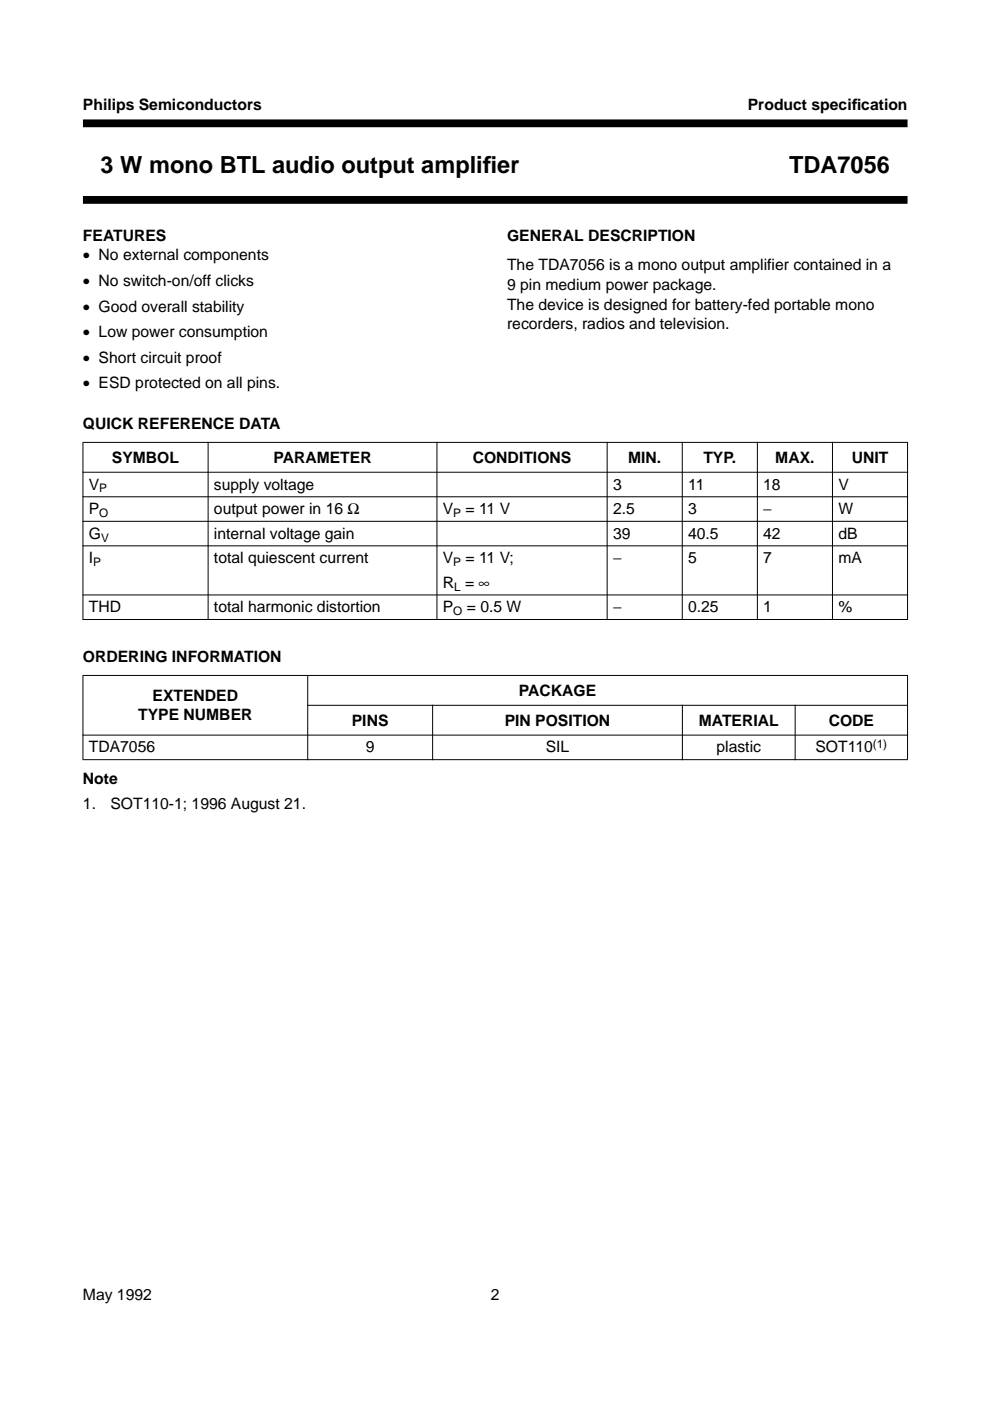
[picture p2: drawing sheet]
<svg xmlns="http://www.w3.org/2000/svg" width="210mm" height="297mm" viewBox="0 0 210 297" stroke-linecap="round" stroke-linejoin="round" font-family="sans-serif">
<defs><g id="words">
<g font-size="5">
<text x="21.3" y="36.6">3 W mono BTL audio output amplif</text>
<text x="102.4" y="36.6">ier</text>
<text x="167.3" y="36.6">TDA7056</text>
</g>
<g font-size="3.3">
<text x="17.6" y="23.4">Philips Semiconductors</text>
<text x="158.6" y="23.4">Product specif</text>
<text x="180.6" y="23.4">ication</text>
<text x="17.6" y="51.1">FEATURES</text>
<text x="107.5" y="51.1">GENERAL DESCRIPTION</text>
<text x="17.6" y="55.2">• No external components</text>
<text x="107.5" y="57.3">The TDA7056 is a mono output amplifier contained in a</text>
<text x="17.6" y="60.6">• No switch-on/off clicks</text>
<text x="107.5" y="61.5">9 pin medium power package.</text>
<text x="107.5" y="65.6">The device is designed for battery-fed portable mono</text>
<text x="17.6" y="66">• Good overall stability</text>
<text x="17.6" y="71.5">• Low power consumption</text>
<text x="107.5" y="69.8">recorders, radios and television.</text>
<text x="17.6" y="76.9">• Short circuit proof</text>
<text x="17.6" y="82.3">• ESD protected on all pins.</text>
<text x="17.6" y="91">QUICK REFERENCE DATA</text>
<text x="23.7" y="98.1">SYMBOL</text>
<text x="58" y="98.1">PARAMETER</text>
<text x="100.2" y="98.1">CONDITIONS</text>
<text x="133.2" y="98.1">MIN.</text>
<text x="149.1" y="98.1">TYP.</text>
<text x="164.4" y="98.1">MAX.</text>
<text x="180.6" y="98.1">UNIT</text>
<text x="18.8" y="103.8">V</text>
<text x="45.4" y="103.8">supply voltage</text>
<text x="130" y="103.8">3</text>
<text x="145.9" y="103.8">11</text>
<text x="161.8" y="103.8">18</text>
<text x="177.7" y="103.8">V</text>
<text x="18.8" y="109">P</text>
<text x="45.4" y="109">output power in 16 Ω</text>
<text x="93.9" y="109">V</text>
<text x="98.7" y="109">= 11 V</text>
<text x="130" y="109">2.5</text>
<text x="145.9" y="109">3</text>
<text x="161.8" y="109">−</text>
<text x="177.7" y="109">W</text>
<text x="18.8" y="114.2">G</text>
<text x="18.8" y="119.4">I</text>
<text x="45.4" y="114.2">internal voltage gain</text>
<text x="45.4" y="119.4">total quiescent current</text>
<text x="93.9" y="119.4">V</text>
<text x="98.7" y="119.4">= 11 V;</text>
<text x="130" y="119.4">−</text>
<text x="130" y="114.2">39</text>
<text x="145.9" y="119.4">5</text>
<text x="145.9" y="114.2">40.5</text>
<text x="161.8" y="119.4">7</text>
<text x="161.8" y="114.2">42</text>
<text x="177.7" y="119.4">mA</text>
<text x="177.7" y="114.2">dB</text>
<text x="93.9" y="124.6">R = ∞</text>
<text x="18.8" y="129.8">THD</text>
<text x="45.4" y="129.8">total harmonic distortion</text>
<text x="93.9" y="129.8">P</text>
<text x="99" y="129.8">= 0.5 W</text>
<text x="130" y="129.8">−</text>
<text x="145.9" y="129.8">0.25</text>
<text x="161.8" y="129.8">1</text>
<text x="177.7" y="129.8">%</text>
<text x="17.6" y="140.4">ORDERING INFORMATION</text>
<text x="32.3" y="148.6">EXTENDED</text>
<text x="110" y="147.5">PACKAGE</text>
<text x="29.3" y="152.8">TYPE NUMBER</text>
<text x="74.6" y="153.8">PINS</text>
<text x="107" y="153.8">PIN POSITION</text>
<text x="148.2" y="153.8">MATERIAL</text>
<text x="175.7" y="153.8">CODE</text>
<text x="18.8" y="159.5">TDA7056</text>
<text x="77.6" y="159.5">9</text>
<text x="115.7" y="159.5">SIL</text>
<text x="151.9" y="159.5">plastic</text>
<text x="172.9" y="159.5">SOT110</text>
<text x="17.6" y="166.2">Note</text>
<text x="17.6" y="171.6">1.</text>
<text x="23.4" y="171.6">SOT110-1; 1996 August 21.</text>
<text x="17.6" y="275.6">May 1992</text>
<text x="104.1" y="275.6">2</text>
</g>
<g font-size="2.5">
<text x="21.1" y="104.4">P</text>
<text x="21.1" y="109.6">O</text>
<text x="96.1" y="109.6">P</text>
<text x="21.4" y="114.8">V</text>
<text x="19.8" y="120">P</text>
<text x="96.1" y="120">P</text>
<text x="96.3" y="125.2">L</text>
<text x="96.1" y="130.4">O</text>
<text x="185.1" y="158.5">(1)</text>
</g>
</g></defs>
<path d="M17.6 26.2h174.8M17.6 42.4h174.8" fill="none" stroke="#000" stroke-width="1.7" stroke-linecap="butt"/>
<g fill="#000" stroke="#000" stroke-width=".21">
<path d="M17.5 93.8h175zM17.5 100.1h175zM17.5 105.3h175zM17.5 110.5h175zM17.5 115.7h175zM17.6 93.9v37.3zM44.1 93.7v37.7zM92.6 93.7v37.7zM128.7 93.7v37.7zM144.7 93.7v37.7zM160.6 93.7v37.7zM176.5 93.7v37.7z"/>
<path d="M192.4 93.9v37.3zM17.5 126.1h175zM17.5 131.3h175zM17.5 143.2h175zM65.1 149.5h127.4zM17.5 155.9h175zM17.6 143.3v17.7zM65.2 143.1v18.1zM91.7 149.4v11.8zM144.7 149.4v11.8zM168.6 149.4v11.8zM192.4 143.3v17.7z"/>
<path d="M17.5 161.1h175z"/>
</g>
<use href="#words"/>
</svg>
